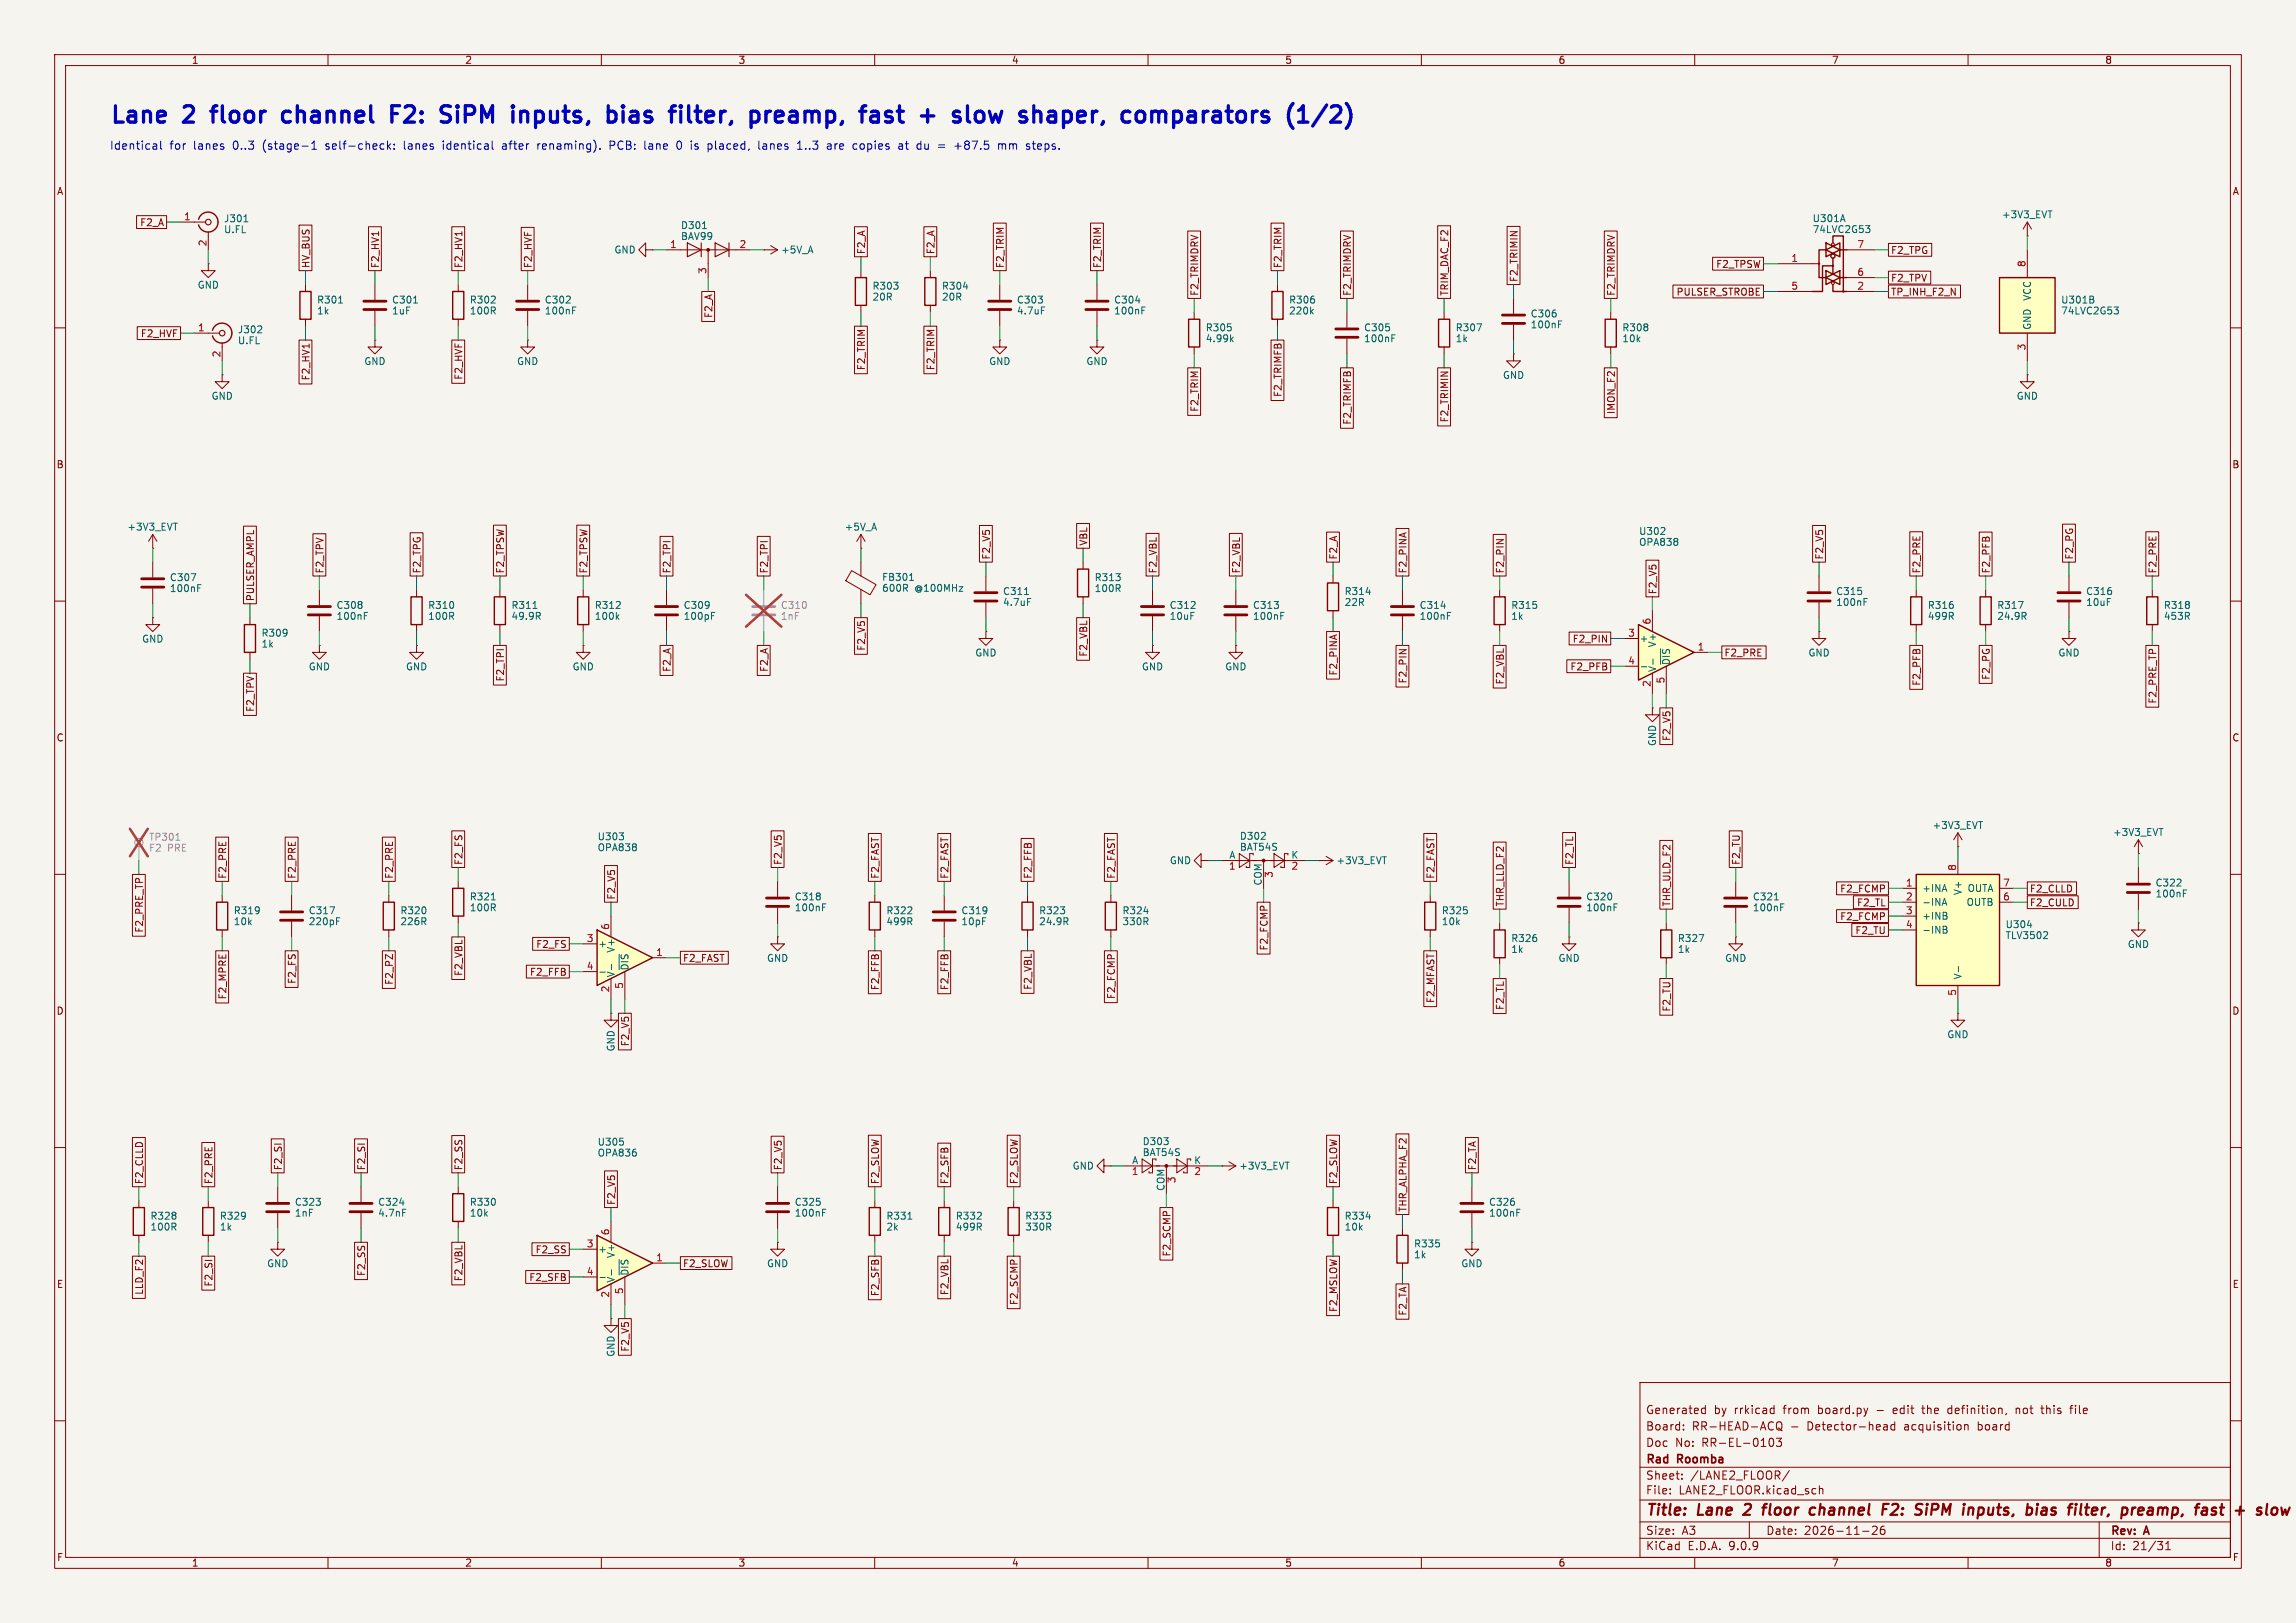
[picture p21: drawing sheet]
<svg xmlns="http://www.w3.org/2000/svg" width="420mm" height="297mm" viewBox="0 0 420 297" stroke-linecap="round" stroke-linejoin="round" font-family="sans-serif">
<defs><g id="words">
<g font-size="4.2" fill="#0000c2">
<text x="20" y="22.8">Lane</text>
<text x="33.9" y="22.8">2</text>
<text x="40.3" y="22.8">floor</text>
<text x="54.3" y="22.8">channel</text>
<text x="75.4" y="22.8">F2:</text>
<text x="85.7" y="22.8">SiPM</text>
<text x="99.9" y="22.8">inputs,</text>
<text x="118.5" y="22.8">bias</text>
<text x="131.3" y="22.8">filter,</text>
<text x="147.1" y="22.8">preamp,</text>
<text x="168.6" y="22.8">fast</text>
<text x="180.6" y="22.8">+</text>
<text x="187.8" y="22.8">slow</text>
<text x="201.2" y="22.8">shaper,</text>
<text x="221.1" y="22.8">comparators</text>
</g>
<g font-size="2.8" fill="#840000">
<text x="301" y="277.9">Title:</text>
<text x="310.6" y="277.9">Lane</text>
<text x="319.9" y="277.9">2</text>
<text x="324.2" y="277.9">floor</text>
<text x="333.5" y="277.9">channel</text>
<text x="347.6" y="277.9">F2:</text>
<text x="354.5" y="277.9">SiPM</text>
<text x="363.9" y="277.9">inputs,</text>
<text x="376.3" y="277.9">bias</text>
<text x="384.9" y="277.9">filter,</text>
<text x="395.4" y="277.9">preamp,</text>
<text x="409.7" y="277.9">fast</text>
<text x="417.7" y="277.9">+</text>
</g>
<g font-size="2.1" fill="#0000c2">
<text x="20" y="27.7">Identical</text>
<text x="31" y="27.7">for</text>
<text x="35.5" y="27.7">lanes</text>
<text x="42.8" y="27.7">0..3</text>
<text x="48.3" y="27.7">(stage-1</text>
<text x="60" y="27.7">self-check:</text>
<text x="74.4" y="27.7">lanes</text>
<text x="81.7" y="27.7">identical</text>
<text x="92.8" y="27.7">after</text>
<text x="99.3" y="27.7">renaming).</text>
<text x="112.7" y="27.7">PCB:</text>
<text x="119.2" y="27.7">lane</text>
<text x="125.3" y="27.7">0</text>
<text x="128" y="27.7">is</text>
<text x="131.3" y="27.7">placed,</text>
<text x="140.7" y="27.7">lanes</text>
<text x="148" y="27.7">1..3</text>
<text x="153.6" y="27.7">are</text>
<text x="158.5" y="27.7">copies</text>
<text x="167" y="27.7">at</text>
<text x="170.5" y="27.7">du</text>
<text x="174.5" y="27.7">=</text>
<text x="177.7" y="27.7">+87.5</text>
<text x="185.8" y="27.7">mm</text>
<text x="191.1" y="27.7">steps.</text>
</g>
<g font-size="2.1" fill="#840000">
<text x="301" y="262">Board:</text>
<text x="301" y="259">Generated</text>
<text x="309.5" y="262">RR-HEAD-ACQ</text>
<text x="313.5" y="259">by</text>
<text x="317.3" y="259">rrkicad</text>
<text x="326.4" y="259">from</text>
<text x="327.6" y="262">-</text>
<text x="330.7" y="262">Detector-head</text>
<text x="332.8" y="259">board.py</text>
<text x="346.9" y="259">edit</text>
<text x="348.6" y="262">acquisition</text>
<text x="352.4" y="259">the</text>
<text x="357.2" y="259">definition,</text>
<text x="362.2" y="262">board</text>
<text x="369.8" y="259">not</text>
<text x="374.6" y="259">this</text>
<text x="380.1" y="259">file</text>
<text x="301" y="268.2">Rad</text>
<text x="301" y="265">Doc</text>
<text x="306.4" y="265">No:</text>
<text x="306.9" y="268.2">Roomba</text>
<text x="311.4" y="265">RR-EL-0103</text>
<text x="301" y="273.7">File:</text>
<text x="301" y="271">Sheet:</text>
<text x="307.1" y="273.7">LANE2_FLOOR.kicad_sch</text>
<text x="309.2" y="271">/LANE2_FLOOR/</text>
<text x="301" y="281.1">Size:</text>
<text x="307.6" y="281.1">A3</text>
<text x="323" y="281.1">Date:</text>
<text x="330" y="281.1">2026-11-26</text>
<text x="386" y="281.3">Rev:</text>
<text x="392.4" y="281.3">A</text>
<text x="301" y="283.9">KiCad</text>
<text x="308.7" y="283.9">E.D.A.</text>
<text x="316.3" y="283.9">9.0.9</text>
<text x="386" y="283.9">Id:</text>
<text x="390.1" y="283.9">21/31</text>
</g>
<g font-size="1.8" fill="#840000">
<text x="35" y="11.9">1</text>
<text x="85" y="11.9">2</text>
<text x="135" y="11.9">3</text>
<text x="185" y="11.9">4</text>
<text x="235" y="11.9">5</text>
<text x="285" y="11.9">6</text>
<text x="335" y="11.9">7</text>
<text x="385" y="11.9">8</text>
<text x="10.3" y="35.9">A</text>
<text x="408.3" y="35.9">A</text>
<text x="25.5" y="41.6">F2_A</text>
<text x="158.4" y="46.6" transform="rotate(-90 158.4 46.6)">F2_A</text>
<text x="171.1" y="46.6" transform="rotate(-90 171.1 46.6)">F2_A</text>
<text x="345.8" y="46.7">F2_TPG</text>
<text x="56.8" y="49.1" transform="rotate(-90 56.8 49.1)">HV_BUS</text>
<text x="69.5" y="49.1" transform="rotate(-90 69.5 49.1)">F2_HV1</text>
<text x="84.8" y="49.1" transform="rotate(-90 84.8 49.1)">F2_HV1</text>
<text x="97.5" y="49.1" transform="rotate(-90 97.5 49.1)">F2_HVF</text>
<text x="183.8" y="49.1" transform="rotate(-90 183.8 49.1)">F2_TRIM</text>
<text x="201.6" y="49.1" transform="rotate(-90 201.6 49.1)">F2_TRIM</text>
<text x="234.6" y="49.1" transform="rotate(-90 234.6 49.1)">F2_TRIM</text>
<text x="277.8" y="51.7" transform="rotate(-90 277.8 51.7)">F2_TRIMIN</text>
<text x="313.8" y="49.2">F2_TPSW</text>
<text x="345.8" y="51.8">F2_TPV</text>
<text x="130.5" y="58.3" transform="rotate(-90 130.5 58.3)">F2_A</text>
<text x="219.4" y="54.2" transform="rotate(-90 219.4 54.2)">F2_TRIMDRV</text>
<text x="247.3" y="54.2" transform="rotate(-90 247.3 54.2)">F2_TRIMDRV</text>
<text x="265.1" y="54.2" transform="rotate(-90 265.1 54.2)">TRIM_DAC_F2</text>
<text x="295.6" y="54.2" transform="rotate(-90 295.6 54.2)">F2_TRIMDRV</text>
<text x="306.6" y="54.3">PULSER_STROBE</text>
<text x="345.8" y="54.3">TP_INH_F2_N</text>
<text x="25.7" y="61.9">F2_HVF</text>
<text x="56.8" y="69.7" transform="rotate(-90 56.8 69.7)">F2_HV1</text>
<text x="84.8" y="69.6" transform="rotate(-90 84.8 69.6)">F2_HVF</text>
<text x="158.4" y="67.8" transform="rotate(-90 158.4 67.8)">F2_TRIM</text>
<text x="171.1" y="67.8" transform="rotate(-90 171.1 67.8)">F2_TRIM</text>
<text x="219.4" y="75.5" transform="rotate(-90 219.4 75.5)">F2_TRIM</text>
<text x="234.6" y="72.7" transform="rotate(-90 234.6 72.7)">F2_TRIMFB</text>
<text x="247.3" y="77.8" transform="rotate(-90 247.3 77.8)">F2_TRIMFB</text>
<text x="265.1" y="77.4" transform="rotate(-90 265.1 77.4)">F2_TRIMIN</text>
<text x="295.6" y="75.9" transform="rotate(-90 295.6 75.9)">IMON_F2</text>
<text x="10.3" y="85.9">B</text>
<text x="408.2" y="85.9">B</text>
<text x="199.1" y="99.9" transform="rotate(-90 199.1 99.9)">VBL</text>
<text x="59.4" y="105" transform="rotate(-90 59.4 105)">F2_TPV</text>
<text x="77.2" y="105" transform="rotate(-90 77.2 105)">F2_TPG</text>
<text x="92.4" y="105" transform="rotate(-90 92.4 105)">F2_TPSW</text>
<text x="107.6" y="105" transform="rotate(-90 107.6 105)">F2_TPSW</text>
<text x="122.9" y="105" transform="rotate(-90 122.9 105)">F2_TPI</text>
<text x="140.7" y="105" transform="rotate(-90 140.7 105)">F2_TPI</text>
<text x="181.3" y="102.5" transform="rotate(-90 181.3 102.5)">F2_V5</text>
<text x="211.8" y="105" transform="rotate(-90 211.8 105)">F2_VBL</text>
<text x="227" y="105" transform="rotate(-90 227 105)">F2_VBL</text>
<text x="244.8" y="102.5" transform="rotate(-90 244.8 102.5)">F2_A</text>
<text x="257.5" y="105" transform="rotate(-90 257.5 105)">F2_PINA</text>
<text x="275.3" y="105" transform="rotate(-90 275.3 105)">F2_PIN</text>
<text x="333.7" y="102.5" transform="rotate(-90 333.7 102.5)">F2_V5</text>
<text x="351.5" y="105" transform="rotate(-90 351.5 105)">F2_PRE</text>
<text x="364.2" y="105" transform="rotate(-90 364.2 105)">F2_PFB</text>
<text x="379.4" y="102.5" transform="rotate(-90 379.4 102.5)">F2_PG</text>
<text x="394.7" y="105" transform="rotate(-90 394.7 105)">F2_PRE</text>
<text x="46.7" y="110.1" transform="rotate(-90 46.7 110.1)">PULSER_AMPL</text>
<text x="303.2" y="108.8" transform="rotate(-90 303.2 108.8)">F2_V5</text>
<text x="158.4" y="119.2" transform="rotate(-90 158.4 119.2)">F2_V5</text>
<text x="287.6" y="117.8">F2_PIN</text>
<text x="92.4" y="124.8" transform="rotate(-90 92.4 124.8)">F2_TPI</text>
<text x="122.9" y="123" transform="rotate(-90 122.9 123)">F2_A</text>
<text x="140.7" y="123" transform="rotate(-90 140.7 123)">F2_A</text>
<text x="199.1" y="120.3" transform="rotate(-90 199.1 120.3)">F2_VBL</text>
<text x="244.8" y="123.7" transform="rotate(-90 244.8 123.7)">F2_PINA</text>
<text x="257.5" y="125.2" transform="rotate(-90 257.5 125.2)">F2_PIN</text>
<text x="275.3" y="125.3" transform="rotate(-90 275.3 125.3)">F2_VBL</text>
<text x="287.2" y="122.9">F2_PFB</text>
<text x="315.3" y="120.3">F2_PRE</text>
<text x="351.5" y="125.6" transform="rotate(-90 351.5 125.6)">F2_PFB</text>
<text x="364.2" y="124.5" transform="rotate(-90 364.2 124.5)">F2_PG</text>
<text x="46.7" y="130.4" transform="rotate(-90 46.7 130.4)">F2_TPV</text>
<text x="394.7" y="128.9" transform="rotate(-90 394.7 128.9)">F2_PRE_TP</text>
<text x="10.3" y="135.9">C</text>
<text x="305.8" y="135.7" transform="rotate(-90 305.8 135.7)">F2_V5</text>
<text x="408.2" y="135.9">C</text>
<text x="41.6" y="160.9" transform="rotate(-90 41.6 160.9)">F2_PRE</text>
<text x="54.3" y="160.9" transform="rotate(-90 54.3 160.9)">F2_PRE</text>
<text x="72.1" y="160.9" transform="rotate(-90 72.1 160.9)">F2_PRE</text>
<text x="84.8" y="158.4" transform="rotate(-90 84.8 158.4)">F2_FS</text>
<text x="143.2" y="158.4" transform="rotate(-90 143.2 158.4)">F2_V5</text>
<text x="161" y="160.9" transform="rotate(-90 161 160.9)">F2_FAST</text>
<text x="173.7" y="160.9" transform="rotate(-90 173.7 160.9)">F2_FAST</text>
<text x="188.9" y="160.9" transform="rotate(-90 188.9 160.9)">F2_FFB</text>
<text x="204.2" y="160.9" transform="rotate(-90 204.2 160.9)">F2_FAST</text>
<text x="262.6" y="160.9" transform="rotate(-90 262.6 160.9)">F2_FAST</text>
<text x="288" y="158.4" transform="rotate(-90 288 158.4)">F2_TL</text>
<text x="318.5" y="158.4" transform="rotate(-90 318.5 158.4)">F2_TU</text>
<text x="112.7" y="164.7" transform="rotate(-90 112.7 164.7)">F2_V5</text>
<text x="275.3" y="166" transform="rotate(-90 275.3 166)">THR_LLD_F2</text>
<text x="305.8" y="166" transform="rotate(-90 305.8 166)">THR_ULD_F2</text>
<text x="336.5" y="163.5">F2_FCMP</text>
<text x="339.6" y="166.1">F2_TL</text>
<text x="371.2" y="163.5">F2_CLLD</text>
<text x="371.2" y="166.1">F2_CULD</text>
<text x="26.4" y="170.8" transform="rotate(-90 26.4 170.8)">F2_PRE_TP</text>
<text x="98" y="173.7">F2_FS</text>
<text x="336.5" y="168.6">F2_FCMP</text>
<text x="339.3" y="171.1">F2_TU</text>
<text x="84.8" y="178.7" transform="rotate(-90 84.8 178.7)">F2_VBL</text>
<text x="96.8" y="178.8">F2_FFB</text>
<text x="124.8" y="176.2">F2_FAST</text>
<text x="232.1" y="174" transform="rotate(-90 232.1 174)">F2_FCMP</text>
<text x="10.3" y="185.9">D</text>
<text x="41.6" y="183" transform="rotate(-90 41.6 183)">F2_MPRE</text>
<text x="54.3" y="180.1" transform="rotate(-90 54.3 180.1)">F2_FS</text>
<text x="72.1" y="180.3" transform="rotate(-90 72.1 180.3)">F2_PZ</text>
<text x="161" y="181.3" transform="rotate(-90 161 181.3)">F2_FFB</text>
<text x="173.7" y="181.3" transform="rotate(-90 173.7 181.3)">F2_FFB</text>
<text x="188.9" y="181.2" transform="rotate(-90 188.9 181.2)">F2_VBL</text>
<text x="204.2" y="182.9" transform="rotate(-90 204.2 182.9)">F2_FCMP</text>
<text x="262.6" y="183.6" transform="rotate(-90 262.6 183.6)">F2_MFAST</text>
<text x="275.3" y="184.9" transform="rotate(-90 275.3 184.9)">F2_TL</text>
<text x="305.8" y="185.2" transform="rotate(-90 305.8 185.2)">F2_TU</text>
<text x="408.2" y="185.9">D</text>
<text x="115.3" y="191.6" transform="rotate(-90 115.3 191.6)">F2_V5</text>
<text x="51.8" y="214.2" transform="rotate(-90 51.8 214.2)">F2_SI</text>
<text x="67" y="214.2" transform="rotate(-90 67 214.2)">F2_SI</text>
<text x="84.8" y="214.2" transform="rotate(-90 84.8 214.2)">F2_SS</text>
<text x="143.2" y="214.2" transform="rotate(-90 143.2 214.2)">F2_V5</text>
<text x="270.2" y="214.2" transform="rotate(-90 270.2 214.2)">F2_TA</text>
<text x="26.4" y="216.8" transform="rotate(-90 26.4 216.8)">F2_CLLD</text>
<text x="39.1" y="216.8" transform="rotate(-90 39.1 216.8)">F2_PRE</text>
<text x="112.7" y="220.6" transform="rotate(-90 112.7 220.6)">F2_V5</text>
<text x="161" y="216.8" transform="rotate(-90 161 216.8)">F2_SLOW</text>
<text x="173.7" y="216.8" transform="rotate(-90 173.7 216.8)">F2_SFB</text>
<text x="186.4" y="216.8" transform="rotate(-90 186.4 216.8)">F2_SLOW</text>
<text x="244.8" y="216.8" transform="rotate(-90 244.8 216.8)">F2_SLOW</text>
<text x="257.5" y="221.9" transform="rotate(-90 257.5 221.9)">THR_ALPHA_F2</text>
<text x="67" y="233.6" transform="rotate(-90 67 233.6)">F2_SS</text>
<text x="97.9" y="229.6">F2_SS</text>
<text x="124.8" y="232.1">F2_SLOW</text>
<text x="214.3" y="230" transform="rotate(-90 214.3 230)">F2_SCMP</text>
<text x="10.3" y="235.9">E</text>
<text x="26.4" y="237" transform="rotate(-90 26.4 237)">LLD_F2</text>
<text x="39.1" y="235.5" transform="rotate(-90 39.1 235.5)">F2_SI</text>
<text x="84.8" y="234.6" transform="rotate(-90 84.8 234.6)">F2_VBL</text>
<text x="96.7" y="234.6">F2_SFB</text>
<text x="161" y="237.3" transform="rotate(-90 161 237.3)">F2_SFB</text>
<text x="173.7" y="237.1" transform="rotate(-90 173.7 237.1)">F2_VBL</text>
<text x="186.4" y="238.9" transform="rotate(-90 186.4 238.9)">F2_SCMP</text>
<text x="408.3" y="235.9">E</text>
<text x="244.8" y="240.2" transform="rotate(-90 244.8 240.2)">F2_MSLOW</text>
<text x="257.5" y="240.9" transform="rotate(-90 257.5 240.9)">F2_TA</text>
<text x="115.3" y="247.4" transform="rotate(-90 115.3 247.4)">F2_V5</text>
<text x="10.3" y="285.9">F</text>
<text x="35" y="286.9">1</text>
<text x="85" y="286.9">2</text>
<text x="135" y="286.9">3</text>
<text x="185" y="286.9">4</text>
<text x="235" y="286.9">5</text>
<text x="285" y="286.9">6</text>
<text x="335" y="286.9">7</text>
<text x="385" y="286.9">8</text>
<text x="408.3" y="285.9">F</text>
</g>
<g font-size="1.8" fill="#a90000">
<text x="33.6" y="40.4">1</text>
<text x="37.8" y="45.2" transform="rotate(-90 37.8 45.2)">2</text>
<text x="122.5" y="45.5">1</text>
<text x="135.2" y="45.5">2</text>
<text x="339.7" y="45.5">7</text>
<text x="129.3" y="50.2" transform="rotate(-90 129.3 50.2)">3</text>
<text x="327.6" y="48">1</text>
<text x="327.6" y="53.1">5</text>
<text x="339.7" y="50.5">6</text>
<text x="339.7" y="53.1">2</text>
<text x="370.6" y="49" transform="rotate(-90 370.6 49)">8</text>
<text x="36.1" y="60.7">1</text>
<text x="40.4" y="65.5" transform="rotate(-90 40.4 65.5)">2</text>
<text x="370.6" y="64.2" transform="rotate(-90 370.6 64.2)">3</text>
<text x="297.7" y="116.6">3</text>
<text x="302" y="114.4" transform="rotate(-90 302 114.4)">6</text>
<text x="310.4" y="119.1">1</text>
<text x="297.7" y="121.7">4</text>
<text x="302" y="125.8" transform="rotate(-90 302 125.8)">2</text>
<text x="304.5" y="125.2" transform="rotate(-90 304.5 125.2)">5</text>
<text x="224.7" y="159.5">1</text>
<text x="233.1" y="160.7" transform="rotate(-90 233.1 160.7)">3</text>
<text x="236.1" y="159.5">2</text>
<text x="357.9" y="159.5" transform="rotate(-90 357.9 159.5)">8</text>
<text x="348.5" y="162.3">1</text>
<text x="348.5" y="164.8">2</text>
<text x="348.5" y="167.4">3</text>
<text x="366.3" y="162.3">7</text>
<text x="366.3" y="164.8">6</text>
<text x="107.2" y="172.5">3</text>
<text x="111.5" y="170.3" transform="rotate(-90 111.5 170.3)">6</text>
<text x="348.5" y="169.9">4</text>
<text x="107.2" y="177.5">4</text>
<text x="119.9" y="175">1</text>
<text x="111.5" y="181.7" transform="rotate(-90 111.5 181.7)">2</text>
<text x="114" y="181" transform="rotate(-90 114 181)">5</text>
<text x="357.9" y="182.3" transform="rotate(-90 357.9 182.3)">5</text>
<text x="206.9" y="215.3">1</text>
<text x="218.4" y="215.3">2</text>
<text x="215.3" y="216.6" transform="rotate(-90 215.3 216.6)">3</text>
<text x="111.5" y="226.1" transform="rotate(-90 111.5 226.1)">6</text>
<text x="107.2" y="228.3">3</text>
<text x="107.2" y="233.4">4</text>
<text x="119.9" y="230.9">1</text>
<text x="111.5" y="237.6" transform="rotate(-90 111.5 237.6)">2</text>
<text x="114" y="236.9" transform="rotate(-90 114 236.9)">5</text>
</g>
<g font-size="1.8" fill="#006464">
<text x="40.9" y="40.9">J301</text>
<text x="331.5" y="40.8">U301A</text>
<text x="366.1" y="40.1">+3V3_EVT</text>
<text x="40.9" y="42.9">U.FL</text>
<text x="112.3" y="46.6">GND</text>
<text x="124.5" y="42.1">D301</text>
<text x="124.5" y="44.1">BAV99</text>
<text x="142.8" y="46.6">+5V_A</text>
<text x="331.5" y="42.8">74LVC2G53</text>
<text x="36.1" y="53">GND</text>
<text x="159.5" y="53.2">R303</text>
<text x="172.2" y="53.2">R304</text>
<text x="57.9" y="55.7">R301</text>
<text x="57.9" y="57.7">1k</text>
<text x="71.6" y="55.7">C301</text>
<text x="71.6" y="57.7">1uF</text>
<text x="85.8" y="55.7">R302</text>
<text x="85.8" y="57.7">100R</text>
<text x="99.6" y="55.7">C302</text>
<text x="99.6" y="57.7">100nF</text>
<text x="159.5" y="55.2">20R</text>
<text x="172.2" y="55.2">20R</text>
<text x="185.9" y="55.7">C303</text>
<text x="185.9" y="57.7">4.7uF</text>
<text x="203.7" y="55.7">C304</text>
<text x="203.7" y="57.7">100nF</text>
<text x="235.7" y="55.7">R306</text>
<text x="235.7" y="57.7">220k</text>
<text x="279.9" y="58.3">C306</text>
<text x="371.7" y="55.1" transform="rotate(-90 371.7 55.1)">VCC</text>
<text x="376.9" y="55.7">U301B</text>
<text x="376.9" y="57.7">74LVC2G53</text>
<text x="43.4" y="61.2">J302</text>
<text x="43.4" y="63.2">U.FL</text>
<text x="220.5" y="60.8">R305</text>
<text x="220.5" y="62.8">4.99k</text>
<text x="249.4" y="60.8">C305</text>
<text x="249.4" y="62.8">100nF</text>
<text x="266.2" y="60.8">R307</text>
<text x="266.2" y="62.8">1k</text>
<text x="279.9" y="60.3">100nF</text>
<text x="296.7" y="60.8">R308</text>
<text x="296.7" y="62.8">10k</text>
<text x="371.7" y="60.5" transform="rotate(-90 371.7 60.5)">GND</text>
<text x="66.5" y="67">GND</text>
<text x="94.5" y="67">GND</text>
<text x="180.8" y="67">GND</text>
<text x="198.6" y="67">GND</text>
<text x="274.8" y="69.5">GND</text>
<text x="38.6" y="73.3">GND</text>
<text x="368.8" y="73.3">GND</text>
<text x="23.2" y="97.3">+3V3_EVT</text>
<text x="154.4" y="97.3">+5V_A</text>
<text x="299.7" y="98.1">U302</text>
<text x="299.7" y="100.1">OPA838</text>
<text x="31" y="106.5">C307</text>
<text x="161.3" y="106.5">FB301</text>
<text x="200.1" y="106.5">R313</text>
<text x="31" y="108.5">100nF</text>
<text x="61.5" y="111.6">C308</text>
<text x="61.5" y="113.6">100nF</text>
<text x="78.2" y="111.6">R310</text>
<text x="78.2" y="113.6">100R</text>
<text x="93.5" y="111.6">R311</text>
<text x="93.5" y="113.6">49.9R</text>
<text x="108.7" y="111.6">R312</text>
<text x="108.7" y="113.6">100k</text>
<text x="125" y="111.6">C309</text>
<text x="125" y="113.6">100pF</text>
<text x="161.3" y="108.5">600R</text>
<text x="167.3" y="108.5">@100MHz</text>
<text x="183.4" y="109.1">C311</text>
<text x="183.4" y="111.1">4.7uF</text>
<text x="200.1" y="108.5">100R</text>
<text x="213.9" y="111.6">C312</text>
<text x="213.9" y="113.6">10uF</text>
<text x="229.1" y="111.6">C313</text>
<text x="229.1" y="113.6">100nF</text>
<text x="245.9" y="109.1">R314</text>
<text x="245.9" y="111.1">22R</text>
<text x="259.6" y="111.6">C314</text>
<text x="259.6" y="113.6">100nF</text>
<text x="276.3" y="111.6">R315</text>
<text x="276.3" y="113.6">1k</text>
<text x="335.8" y="109.1">C315</text>
<text x="335.8" y="111.1">100nF</text>
<text x="352.5" y="111.6">R316</text>
<text x="352.5" y="113.6">499R</text>
<text x="365.2" y="111.6">R317</text>
<text x="365.2" y="113.6">24.9R</text>
<text x="381.5" y="109.1">C316</text>
<text x="381.5" y="111.1">10uF</text>
<text x="395.7" y="111.6">R318</text>
<text x="395.7" y="113.6">453R</text>
<text x="25.9" y="117.8">GND</text>
<text x="47.7" y="116.7">R309</text>
<text x="47.7" y="118.7">1k</text>
<text x="299.8" y="117.7">+</text>
<text x="303.1" y="118.6" transform="rotate(-90 303.1 118.6)">V+</text>
<text x="56.4" y="122.9">GND</text>
<text x="74.2" y="122.9">GND</text>
<text x="104.6" y="122.9">GND</text>
<text x="178.3" y="120.3">GND</text>
<text x="208.8" y="122.9">GND</text>
<text x="224" y="122.9">GND</text>
<text x="303.1" y="123.1" transform="rotate(-90 303.1 123.1)">V-</text>
<text x="305.7" y="121.8" transform="rotate(-90 305.7 121.8)">~{DIS}</text>
<text x="330.7" y="120.3">GND</text>
<text x="376.4" y="120.3">GND</text>
<text x="303.1" y="136.6" transform="rotate(-90 303.1 136.6)">GND</text>
<text x="109.2" y="154">U303</text>
<text x="109.2" y="156">OPA838</text>
<text x="226.7" y="153.9">D302</text>
<text x="226.7" y="155.9">BAT54S</text>
<text x="353.4" y="151.9">+3V3_EVT</text>
<text x="386.4" y="153.2">+3V3_EVT</text>
<text x="213.9" y="158.3">GND</text>
<text x="224.8" y="157.2">A</text>
<text x="236.1" y="157.2">K</text>
<text x="244.4" y="158.3">+3V3_EVT</text>
<text x="42.7" y="167.5">R319</text>
<text x="56.4" y="167.5">C317</text>
<text x="73.1" y="167.5">R320</text>
<text x="85.8" y="165">R321</text>
<text x="85.8" y="167">100R</text>
<text x="145.3" y="165">C318</text>
<text x="145.3" y="167">100nF</text>
<text x="162" y="167.5">R322</text>
<text x="175.8" y="167.5">C319</text>
<text x="190" y="167.5">R323</text>
<text x="205.2" y="167.5">R324</text>
<text x="230.9" y="162.1" transform="rotate(-90 230.9 162.1)">COM</text>
<text x="263.6" y="167.5">R325</text>
<text x="290.1" y="165">C320</text>
<text x="290.1" y="167">100nF</text>
<text x="320.5" y="165">C321</text>
<text x="320.5" y="167">100nF</text>
<text x="351.5" y="163.4">+INA</text>
<text x="351.5" y="166">-INA</text>
<text x="359" y="163.9" transform="rotate(-90 359 163.9)">V+</text>
<text x="359.6" y="166">OUTB</text>
<text x="359.8" y="163.4">OUTA</text>
<text x="394.2" y="162.4">C322</text>
<text x="394.2" y="164.4">100nF</text>
<text x="42.7" y="169.5">10k</text>
<text x="56.4" y="169.5">220pF</text>
<text x="73.1" y="169.5">226R</text>
<text x="109.3" y="173.6">+</text>
<text x="162" y="169.5">499R</text>
<text x="175.8" y="169.5">10pF</text>
<text x="190" y="169.5">24.9R</text>
<text x="205.2" y="169.5">330R</text>
<text x="263.6" y="169.5">10k</text>
<text x="276.3" y="172.6">R326</text>
<text x="306.8" y="172.6">R327</text>
<text x="351.5" y="168.5">+INB</text>
<text x="351.5" y="171">-INB</text>
<text x="366.8" y="172">TLV3502</text>
<text x="366.8" y="170">U304</text>
<text x="389.1" y="173.7">GND</text>
<text x="112.6" y="178.9" transform="rotate(-90 112.6 178.9)">V-</text>
<text x="112.6" y="174.4" transform="rotate(-90 112.6 174.4)">V+</text>
<text x="115.2" y="177.7" transform="rotate(-90 115.2 177.7)">~{DIS}</text>
<text x="140.2" y="176.2">GND</text>
<text x="276.3" y="174.6">1k</text>
<text x="285" y="176.2">GND</text>
<text x="306.8" y="174.6">1k</text>
<text x="315.5" y="176.2">GND</text>
<text x="359" y="179.3" transform="rotate(-90 359 179.3)">V-</text>
<text x="356.1" y="190.2">GND</text>
<text x="112.6" y="192.5" transform="rotate(-90 112.6 192.5)">GND</text>
<text x="109.2" y="209.8">U305</text>
<text x="208.9" y="209.8">D303</text>
<text x="109.2" y="211.8">OPA836</text>
<text x="196.1" y="214.2">GND</text>
<text x="207" y="213.1">A</text>
<text x="208.9" y="211.8">BAT54S</text>
<text x="218.3" y="213.1">K</text>
<text x="226.6" y="214.2">+3V3_EVT</text>
<text x="53.8" y="220.8">C323</text>
<text x="69.1" y="220.8">C324</text>
<text x="85.8" y="220.8">R330</text>
<text x="145.3" y="220.8">C325</text>
<text x="213.1" y="218" transform="rotate(-90 213.1 218)">COM</text>
<text x="272.3" y="220.8">C326</text>
<text x="27.4" y="223.4">R328</text>
<text x="27.4" y="225.4">100R</text>
<text x="40.1" y="223.4">R329</text>
<text x="40.1" y="225.4">1k</text>
<text x="53.8" y="222.8">1nF</text>
<text x="69.1" y="222.8">4.7nF</text>
<text x="85.8" y="222.8">10k</text>
<text x="145.3" y="222.8">100nF</text>
<text x="162" y="223.4">R331</text>
<text x="162" y="225.4">2k</text>
<text x="174.7" y="223.4">R332</text>
<text x="174.7" y="225.4">499R</text>
<text x="187.4" y="223.4">R333</text>
<text x="187.4" y="225.4">330R</text>
<text x="245.9" y="223.4">R334</text>
<text x="245.9" y="225.4">10k</text>
<text x="272.3" y="222.8">100nF</text>
<text x="48.8" y="232.1">GND</text>
<text x="109.3" y="229.5">+</text>
<text x="112.6" y="230.3" transform="rotate(-90 112.6 230.3)">V+</text>
<text x="115.2" y="233.6" transform="rotate(-90 115.2 233.6)">~{DIS}</text>
<text x="140.2" y="232.1">GND</text>
<text x="258.6" y="228.5">R335</text>
<text x="258.6" y="230.5">1k</text>
<text x="267.2" y="232.1">GND</text>
<text x="112.6" y="234.8" transform="rotate(-90 112.6 234.8)">V-</text>
<text x="112.6" y="248.4" transform="rotate(-90 112.6 248.4)">GND</text>
</g>
<g font-size="1.8" fill="#939391">
<text x="142.7" y="111.6">C310</text>
<text x="142.7" y="113.6">1nF</text>
<text x="27.2" y="154">TP301</text>
<text x="27.2" y="156">F2</text>
<text x="30.6" y="156">PRE</text>
</g>
</g></defs>
<path d="M0 0h420v297h-420z" fill="#f5f4ef" stroke="#f5f4ef" stroke-width=".18"/>
<g fill="none" stroke="#840000" stroke-width=".18">
<path d="M10 10h400v277h-400zM12 12h396v273h-396zM60 10v2M110 10v2M160 10v2M210 10v2M260 10v2M310 10v2M360 10v2M55.9 52.1v1.2M55.9 58.4v1.3M68.6 52.1v2.8"/>
<path d="M68.6 56.9v2.8M83.8 52.1v1.2M83.8 58.4v1.3M96.5 52.1v2.8M96.5 56.9v2.8M118.1 45.7v-1.2l-1.3 1.2 1.3 1.3v-1.3h1.3M119.4 45.7h.1M121.9 45.7h15.3M129.5 45.7v5.1M139.7 45.7h.1M139.7 45.7h2.5M141 45l1.2 .7"/>
<path d="M142.2 45.7l-1.2 .8M10 60h2M35.6 61h4.5M40.6 62.7v3.3M68.6 62.2v1.3h1.2l-1.2 1.3-1.3-1.3h1.3M68.6 62.2h.1M96.5 62.2v1.3h1.3l-1.3 1.3-1.3-1.3h1.3M96.5 62.2h.1M408 60h2M10 110h2M45.7 113v1.3M45.7 119.4v1.3"/>
<path d="M58.4 118.1v1.3h1.3l-1.3 1.3-1.3-1.3h1.3M58.4 118.1h.1M76.2 118.1v1.3h1.3l-1.3 1.3-1.3-1.3h1.3M76.2 118.1h.1M76.2 108v1.2M76.2 114.3v1.3M210.8 118.1v1.3h1.3l-1.3 1.3-1.3-1.3h1.3M210.8 118.1h.1M226.1 118.1v1.3h1.2l-1.2 1.3-1.3-1.3h1.3M226.1 118.1h.1M243.8 105.4v1.3M243.8 111.8v1.2"/>
<path d="M256.5 108v2.7M256.5 112.8v2.8M332.7 115.6v1.2h1.3l-1.3 1.3-1.2-1.3h1.2M332.7 115.6h.1M332.7 105.4v2.8M332.7 110.2v2.8M408 110h2M10 160h2M219.7 157.5v-1.3l-1.3 1.3 1.3 1.3v-1.3h1.3M221 157.5h.1M241.3 157.5h.1M241.3 157.5h2.5"/>
<path d="M242.6 156.7l1.2 .8M243.8 157.5l-1.2 .7M358.1 154.9h.1M358.1 152.4l-.7 1.3M358.1 152.4l.8 1.3M358.1 152.4v2.5M408 160h2M172.7 163.8v2.8M172.7 168.7v2.8M188 163.8v1.3M188 170.2v1.3M203.2 163.8v1.3"/>
<path d="M203.2 170.2v1.3M10 210h2M408 210h2M300 253h108v32h-108zM311.4 258.6h.5M311.4 257.8h.5M311.9 257.2v1.5M324.1 257.7l.4 .1M324.5 258.6l-.4 .1M324.5 257.2v1.5M343.4 258.1h1.1M351.5 257.7h.6"/>
<path d="M356.6 257.7l-.3 .3v.4l.3 .3M367 258.6l-.1 .3M368.8 257.7v1M369.2 257.7l-.4 .1M373.3 257.7h.6M373.5 257.2v1.3l.4 .2M378.6 257.7h.6M379.2 257.2l-.4 .2v1.3M10 260h2M300 278.5h108M300 274.5h108M300 268.5h108"/>
<path d="M305.5 273.2v.2M305.5 272.5v.1M307.7 270.5v.2M307.7 269.8v.1M307.9 261.5v.2M307.9 260.8v.1M320 278.5v3M323.6 263.8l.1-.5 .2-.1a.8 .8 0 0 1 .6 .7 .8 .8 0 0 1-.6 .8l-.2-.2-.1-.4M324.9 263.2h1l-.5 .6 .4 .1v.6l-.2 .2h-.4l-.3-.2M325.2 260.3a.5 .5 0 0 1 .5-.1 .5 .5 0 0 1 .2 .5v.5a.5 .5 0 0 1-.5 .5 .5 .5 0 0 1-.5-.5v-.5zM325.2 261.3l.3 .1 .5 .4M327.3 269.1l-1.3 1.9"/>
<path d="M332.8 271.9v1.5M332.8 272.5l.2-.1 .4 .1v.9M342.5 279.4l.6-.1 .2 .1 .1 .3-1 1.1h1M344.6 261.6h.6M344.6 260.8h.6v.9M344.7 279.3a.59 .59 0 0 0-.8 .6v.6l.2 .2 .4 .1 .2-.2 .1-.5-.1-.2h-.5l-.3 .2M345.2 261l-.6 .2M346.6 260.8l-.4-.1-.3 .3v.4l.1 .2h.6M346.6 260.2v1.5M359.4 260.8l.2-.1 .3 .1 .1 .9M359.4 260.7v1M384 278.5v6.5"/>
<path d="M408 260h2M60 285v2M110 285v2M160 285v2M210 285v2M260 285v2M300 281.5h108M310 285v2M340.7 280.2h1.2M360 285v2M396.2 283.6h.8M396.2 282.5l.4-.4v1.5"/>
</g>
<g fill="none" stroke="#840000" stroke-width=".4">
<path d="M320.1 276.1l-1.2 1.1h1.2M322.4 275.9h.7M323.2 275.2l-.4 .1-.1 .2-.2 1.7M331.5 275.9l.6 .1M331.9 277.1l-.6 .1M333 275.2l-.2 2M344.5 275.2h1M346.9 275.2h-.5l-.3 .2M347.1 276.1l-1.3 1.1h1.2M353.4 276.3h.7M354.3 275.2h-.8l-.3 2M362.2 275.9l.5 .1 .2 .3-.1 .5-.4 .4"/>
<path d="M373.8 275.9l.5 .1v1.2M374.3 277.1l-.7 .1M374.4 276.3l-.7 .1M375.2 277.1l.5 .1M375.6 275.9l-.3 .4 .2 .2h.3M382.8 276l.6-.1 .2 .1v.3l-.9 .2M383.4 277.1l-.5 .1M393 276l.2-.1 .6 .1-.1 1.2M393.8 276.3l-.7 .1a.4 .4 0 0 0-.3 .4 .4 .4 0 0 0 .2 .4l.7-.1M402.3 275.2l-.3 .1-.2 .2M406.4 275.2l-.2 1.7M409 276.4h1.5"/>
<path d="M415.8 276a.5 .5 0 0 1 .8 .3l-.1 .5a.62 .62 0 0 1-.7 .4"/>
</g>
<path d="M54.9 53.3h2v5.1h-2zM82.8 53.3h2v5.1h-2zM38.9 60.5a1.81 1.81 0 0 1 2.8-1 1.81 1.81 0 0 1 0 2.9 1.81 1.81 0 0 1-2.8-.9M44.7 114.3h2v5.1h-2zM75.2 109.2h2v5.1h-2zM242.8 106.7h2.1v5.1h-2.1zM186.9 165.1h2.1v5.1h-2.1zM202.2 165.1h2v5.1h-2z" fill="none" stroke="#840000" stroke-width=".25"/>
<g fill="none" stroke="#006464" stroke-width=".18">
<path d="M47.8 59.7l.1 .2-.1 .3-.7 .7h.8M61.9 55.5h.8M75.7 55.5h.7M104.7 56.8h.5M104.7 56.2h.6M128.5 41.8h.7M249.9 108.4h.8M263.6 110.9h.8M264.8 112.7h.4M264.8 112.1h.6M341 110.1h.4M341 109.5h.6"/>
<path d="M252.9 156.8h.7M361.9 150.3h.7M194.9 168.6l.4 .6M195.2 168l.1 .2-.1 .4M209.3 166.8h.7"/>
</g>
<path d="M66.5 55.1h4.1M66.5 56.6h4.1M94.5 55.1h4.1M94.5 56.6h4.1M254.5 111h4.1M254.5 112.5h4.1M330.7 108.5h4.1M330.7 110h4.1M170.7 166.9h4.1M170.7 168.4h4.1" fill="none" stroke="#840000" stroke-width=".51"/>
<g fill="none" stroke="#840000" stroke-width=".2">
<path d="M125.7 44.5l2.6 1.2-2.6 1.3zM128.3 44.5v2.5M130.8 44.5l2.5 1.2-2.5 1.3zM133.3 44.5v2.5"/>
<circle cx="40.6" cy="61" r=".51"/>
</g>
<circle cx="129.5" cy="45.7" r=".25" fill="#840000" stroke="#840000" stroke-width=".18"/>
<path d="M299.7 114.3l10.2 5.1-10.2 5.1z" fill="#ffffc2"/>
<path d="M273.3 109.2h2v5.1h-2zM299.7 114.3l10.2 5.1-10.2 5.1zM82.8 162.6h2v5h-2zM260.6 165.1h2v5.1h-2zM273.3 170.2h2v5.1h-2zM303.8 170.2h2v5.1h-2z" fill="none" stroke="#840000" stroke-width=".25"/>
<g fill="none" stroke="#840000" stroke-width=".18">
<path d="M274.3 108v1.2M274.3 114.3v1.3M297.2 116.8h2.5M302.3 111.8v3.8M309.9 119.4h2.5M297.2 121.9h2.5M302.3 129.5v1.3h1.2l-1.2 1.3-1.3-1.3h1.3M302.3 129.5h.1M302.3 123.2v3.8M304.8 121.9v5.1M83.8 161.3v1.3M83.8 167.6v1.3"/>
<path d="M261.6 163.8v1.3M261.6 170.2v1.3M274.3 168.9v1.3M274.3 175.3v1.2M287 171.5v1.2h1.3l-1.3 1.3-1.3-1.3h1.3M287 171.5h.1M287 161.3v2.8M287 166.1v2.8M304.8 168.9v1.3M304.8 175.3v1.2"/>
</g>
<path d="M303.8 97.8h.7M304.5 96.7v.4M303.8 118.7v2.9M300.2 122h1M302.4 120.6v1M89.9 164.7h.7M295.2 166h.5M295.2 165.4h.6M310.8 171h.8l-.5 1.3" fill="none" stroke="#006464" stroke-width=".18"/>
<path d="M285 164.3h4.1M285 165.9h4.1" fill="none" stroke="#840000" stroke-width=".51"/>
<path d="M350.5 160h15.3v20.3h-15.3z" fill="#ffffc2"/>
<path d="M349.5 109.2h2v5.1h-2zM362.2 109.2h2v5.1h-2zM392.7 109.2h2v5.1h-2zM350.5 160h15.3v20.3h-15.3z" fill="none" stroke="#840000" stroke-width=".25"/>
<g fill="none" stroke="#840000" stroke-width=".18">
<path d="M27.9 97.8l-.7 1.3M27.9 97.8l.8 1.3M27.9 97.8v2.5M27.9 100.3h.1M350.5 108v1.2M350.5 114.3v1.3M363.2 108v1.2M363.2 114.3v1.3M378.5 115.6v1.2h1.2l-1.2 1.3-1.3-1.3h1.3M378.5 115.6h.1M378.5 105.4v2.8M378.5 110.2v2.8"/>
<path d="M393.7 108v1.2M393.7 114.3v1.3M223.5 157.5h15.3M226.7 156.2l1.9 1.3-1.9 1.3zM228.6 156.2v2.6h-.6v-.3M231.1 157.5v5.1M233 156.2l1.9 1.3-1.9 1.3zM235.6 156.5v-.3h-.7v2.6h-.6v-.3M358.1 157.5v2.5M391.2 156.2h.1M391.2 153.7v2.5M391.2 158.8v2.7"/>
<path d="M391.2 153.7l-.8 1.2M391.2 153.7l.7 1.2M348 162.6h2.5M348 165.1h2.5M348 167.6h2.5M348 170.2h2.5M365.8 162.6h2.5M365.8 165.1h2.5M391.2 168.9v1.3h1.2l-1.2 1.3-1.3-1.3h1.3M391.2 168.9h.1M391.2 163.6v2.8M358.1 180.3v2.6"/>
<path d="M142.2 227.3v1.3h1.3l-1.3 1.3-1.2-1.3h1.2M142.2 227.3h.1"/>
</g>
<g fill="none" stroke="#006464" stroke-width=".18">
<path d="M31.7 95.7h.7M369.2 110.1h.9l-.6 1.2M370.2 112.7l.4 .6M370.5 112.1l.1 .2-.1 .4M394.9 151.6h.8M355.3 165.7l.4-1.3 .4 1.3M355.4 165.3h.6M355.4 169.5l.7 .1v.3l-.2 .2M355.4 170.1h.5M355.9 170.1l.3 .2-.1 .3-.7 .2M356.1 167.6l.1 .2-.1 .4M356.1 167.1v.3"/>
<path d="M358.2 176.9v.9M370.9 169.3h.7M374.4 170.5l.2 .2-.1 .3-.7 .8h.8M399.4 163.5h.4M399.4 162.9h.6"/>
</g>
<path d="M376.4 108.5h4.1M376.4 110h4.1M389.1 161.8h4.1M389.1 163.3h4.1" fill="none" stroke="#840000" stroke-width=".51"/>
<circle cx="231.1" cy="157.5" r=".25" fill="#840000" stroke="#840000" stroke-width=".18"/>
<path d="M109.2 226.1l10.2 5-10.2 5.1z" fill="#ffffc2"/>
<path d="M109.2 226.1l10.2 5-10.2 5.1zM184.4 221h2v5.1h-2zM242.8 221h2.1v5.1h-2.1zM255.5 226.1h2.1v5h-2.1z" fill="none" stroke="#840000" stroke-width=".25"/>
<g fill="none" stroke="#840000" stroke-width=".18">
<path d="M185.4 219.7v1.3M201.9 213.4v-1.3l-1.2 1.3 1.2 1.2v-1.2h1.3M203.2 213.4h.1M205.7 213.4h15.3M208.9 212.1l1.9 1.3-1.9 1.2zM210.8 212.1v2.5h-.6v-.2M213.4 213.4v5M215.3 212.1l1.9 1.3-1.9 1.2zM217.8 212.3v-.2h-.6v2.5h-.7v-.2M223.5 213.4h.1M223.5 213.4h2.6M224.8 212.6l1.3 .8"/>
<path d="M226.1 213.4l-1.3 .7M243.8 219.7v1.3M269.2 217.2v2.8M106.7 228.6h2.5M106.7 233.7h2.5M111.8 223.5v3.8M111.8 234.9v3.9M114.3 233.7v5.1M119.4 231.1h2.5M185.4 226.1v1.2M243.8 226.1v1.2M256.5 224.8v1.3"/>
<path d="M256.5 231.1v1.3M269.2 227.3v1.3h1.3l-1.3 1.3-1.2-1.3h1.2M269.2 227.3h.1M269.2 222v2.8"/>
</g>
<path d="M114 208.9v.5M235.1 212.7h.7M109.7 233.8h1M111.9 232.4v.9M113.3 230.5v2.8M249.9 222.7h.8M277.5 221.9h.4M277.5 221.3h.6" fill="none" stroke="#006464" stroke-width=".18"/>
<path d="M267.2 220.2h4.1M267.2 221.7h4.1" fill="none" stroke="#840000" stroke-width=".51"/>
<circle cx="213.4" cy="213.4" r=".25" fill="#840000" stroke="#840000" stroke-width=".18"/>
<path d="M137.7 111h4M137.7 112.5h4" fill="none" stroke="#9c9b98" stroke-width=".51"/>
<path d="M139.7 108v2.7M139.7 112.8v2.8" fill="none" stroke="#9c9b98" stroke-width=".18"/>
<path d="M136.5 108.8l6.4 5.9M142.9 108.8l-6.4 5.9" fill="none" stroke="#e12e31" stroke-width=".46"/>
<path d="M109.2 170.2l10.2 5.1-10.2 5z" fill="#ffffc2"/>
<g fill="none" stroke="#840000" stroke-width=".25">
<path d="M36.3 40.1a1.81 1.81 0 0 1 2.8-.9 1.81 1.81 0 0 1 0 2.9 1.81 1.81 0 0 1-2.8-1M156.5 50.8h2v5.1h-2zM169.2 50.8h2v5.1h-2zM217.4 58.4h2.1v5.1h-2.1zM232.7 53.3h2v5.1h-2zM263.1 58.4h2.1v5.1h-2.1zM293.6 58.4h2.1v5.1h-2.1zM90.4 109.2h2.1v5.1h-2.1zM105.7 109.2h2v5.1h-2zM39.6 165.1h2.1v5.1h-2.1zM70.1 165.1h2v5.1h-2zM109.2 170.2l10.2 5.1-10.2 5z"/>
<path d="M159 165.1h2v5.1h-2zM82.8 218.4h2v5.1h-2zM24.4 221h2v5.1h-2zM37.1 221h2v5.1h-2zM159 221h2v5.1h-2zM171.7 221h2v5.1h-2z"/>
</g>
<g fill="none" stroke="#840000" stroke-width=".18">
<path d="M33 40.6h4.6M38.1 48.3v1.2h1.3l-1.3 1.3-1.3-1.3h1.3M38.1 48.3h.1M38.1 42.4v3.3M157.5 49.5v1.3M157.5 55.9v1.3M170.2 49.5v1.3M170.2 55.9v1.3M182.9 52.1v2.8M182.9 56.9v2.8M200.7 52.1v2.8M200.7 56.9v2.8"/>
<path d="M218.4 57.2v1.2M233.7 52.1v1.2M233.7 58.4v1.3M264.2 57.2v1.2M276.9 54.6v2.8M276.9 59.4v2.8M294.6 57.2v1.2M40.6 68.6v1.3h1.3l-1.3 1.2-1.2-1.2h1.2M40.6 68.6h.1M182.9 62.2v1.3h1.2l-1.2 1.3-1.3-1.3h1.3M182.9 62.2h.1M200.7 62.2v1.3h1.2l-1.2 1.3-1.3-1.3h1.3"/>
<path d="M200.7 62.2h.1M218.4 63.5v1.3M264.2 63.5v1.3M276.9 64.8v1.2h1.2l-1.2 1.3-1.3-1.3h1.3M276.9 64.8h.1M294.6 63.5v1.3M157.5 97.8l-.8 1.3M157.5 97.8l.7 1.3M157.5 97.8v2.5M27.9 113v1.3h1.3l-1.3 1.3-1.2-1.3h1.2M27.9 113h.1M27.9 102.9v2.8"/>
<path d="M27.9 107.7v2.8M58.4 108v2.7M58.4 112.8v2.8M91.4 108v1.2M91.4 114.3v1.3M106.7 118.1v1.3h1.2l-1.2 1.3-1.3-1.3h1.3M106.7 118.1h.1M106.7 108v1.2M106.7 114.3v1.3M121.9 108v2.7M121.9 112.8v2.8M155.8 104.4l4.4 2.6-1 1.8-4.5-2.5z"/>
<path d="M157.5 100.3h.1M157.5 102.9v2.5M157.5 107.9v2.6M180.3 115.6v1.2h1.3l-1.3 1.3-1.2-1.3h1.2M180.3 115.6h.1M180.3 105.4v2.8M180.3 110.2v2.8M210.8 108v2.7M210.8 112.8v2.8M40.6 163.8v1.3M40.6 170.2v1.3M53.3 163.8v2.8"/>
<path d="M53.3 168.7v2.8M71.1 163.8v1.3M71.1 170.2v1.3M106.7 172.7h2.5M106.7 177.8h2.5M111.8 167.6v3.9M111.8 179.1v3.8M114.3 177.8v5.1M119.4 175.3h2.5M142.2 171.5v1.2h1.3l-1.3 1.3-1.2-1.3h1.2M142.2 171.5h.1M142.2 161.3v2.8"/>
<path d="M142.2 166.1v2.8M160 163.8v1.3M160 170.2v1.3M317.5 171.5v1.2h1.3l-1.3 1.3-1.3-1.3h1.3M317.5 171.5h.1M317.5 161.3v2.8M317.5 166.1v2.8M111.8 185.4v1.3h1.2l-1.2 1.3-1.3-1.3h1.3M111.8 185.4h.1M358.1 185.4v1.3h1.3l-1.3 1.3-1.2-1.3h1.2M358.1 185.4h.1M25.4 219.7v1.3"/>
<path d="M38.1 219.7v1.3M50.8 217.2v2.8M66 217.2v2.8M83.8 217.2v1.2M142.2 217.2v2.8M160 219.7v1.3M172.7 219.7v1.3M25.4 226.1v1.2M38.1 226.1v1.2M50.8 227.3v1.3h1.3l-1.3 1.3-1.3-1.3h1.3M50.8 227.3h.1M50.8 222v2.8"/>
<path d="M66 222v2.8M83.8 223.5v1.3M142.2 222v2.8M160 226.1v1.2M172.7 226.1v1.2M111.8 241.3v1.3h1.2l-1.2 1.2-1.3-1.2h1.3M111.8 241.3h.1"/>
</g>
<g fill="none" stroke="#006464" stroke-width=".18">
<path d="M44.6 40.6h.7M176.2 52.5h.8M190.5 56.2h.6M207.7 55h.8M208.9 56.2h.6M208.9 56.8h.4M239.9 57l.3 .5M240.2 56.6l-.5 .5M270.2 59.3h.8l-.5 1.2M285.1 59.3h.4M285.1 58.7h.6M225.2 62.1l.4 .4"/>
<path d="M225.6 61.7l-.5 .5M35 105h.8l-.5 1.3M36.2 107.6h.4M36.2 107h.6M66.6 112.7h.5M66.6 112.1h.6M97.5 111.3h.7M98.4 112.7l.4 .6M98.7 112.1l.1 .2-.1 .4M112.9 112.9l.3 .4M113.2 112.5l-.5 .5M130.1 112.7h.5"/>
<path d="M130.1 112.1h.6M166.4 106.2h.7M166.6 105.1l.1-.2v1.3M187.4 108.8h.7M188 109.5h.6M113.3 152.4h.7l-.4 .5M114 153v.6M60.4 165.9h.8l-.5 1.3M61.6 168.6h.4M61.6 167.9h.6M109.7 177.9h1M111.9 176.5v1"/>
<path d="M113.3 174.6v2.8M150.5 166h.4M150.5 165.4h.6M324.6 164.7h.7M325.7 166h.4M325.7 165.4h.6M73.1 220.1h.8M73.7 221.3h.6M150.5 221.3h.6M150.5 221.9h.4M166.1 223.1h.7"/>
</g>
<g fill="none" stroke="#840000" stroke-width=".51">
<path d="M180.8 55.1h4.1M180.8 56.6h4.1M198.6 55.1h4.1M198.6 56.6h4.1M274.8 57.7h4.1M274.8 59.2h4.1M25.9 105.9h4.1M25.9 107.4h4.1M56.4 111h4.1M56.4 112.5h4.1M119.9 111h4.1M119.9 112.5h4.1"/>
<path d="M178.3 108.5h4.1M178.3 110h4.1M208.8 111h4.1M208.8 112.5h4.1M51.3 166.9h4.1M51.3 168.4h4.1M140.2 164.3h4.1M140.2 165.9h4.1M315.5 164.3h4M315.5 165.9h4M48.8 220.2h4M48.8 221.7h4"/>
<path d="M64 220.2h4.1M64 221.7h4.1M140.2 220.2h4.1M140.2 221.7h4.1"/>
</g>
<circle cx="38.1" cy="40.6" r=".51" fill="none" stroke="#840000" stroke-width=".2"/>
<g fill="none" stroke="#9c9b98" stroke-width=".18">
<path d="M25.4 154.9v2.6"/>
<circle cx="25.4" cy="154.2" r=".76"/>
</g>
<path d="M32.2 153.8h.7" fill="none" stroke="#939391" stroke-width=".18"/>
<path d="M23.8 151.7l3.2 5M27 151.7l-3.2 5" fill="none" stroke="#e12e31" stroke-width=".46"/>
<g fill="#ffffc2">
<path d="M331.5 48.3h1.2z"/>
<path d="M331.5 53.3h1.2z"/>
<path d="M334 44.5l1.3 .6-1.3 .6z"/>
<path d="M334 45.7l1.3 .7-1.3 .6z"/>
<path d="M334 49.5l1.3 .7-1.3 .6z"/>
<path d="M334 50.8l1.3 .6-1.3 .7z"/>
</g>
<path d="M335.3 47.2v3" fill="none" stroke="#ffffc2" stroke-width=".18"/>
<g fill="#ffffc2">
<path d="M335.3 45.1l1.2-.6v1.2z"/>
<path d="M335.3 46.4l1.2-.7v1.3z"/>
<path d="M335.3 50.2l1.2-.7v1.3z"/>
<path d="M335.3 51.4l1.2-.6v1.3z"/>
<path d="M336.5 45.7h1.3z"/>
<path d="M336.5 50.8h1.3z"/>
</g>
<g fill="none" stroke="#840000" stroke-width=".18">
<path d="M325.1 48.3h7.6M325.1 53.3h6.4M337.8 53.3h5.1M337.8 45.7h5.1M337.8 50.8h5.1M370.8 43.2h.1M370.8 40.6l-.7 1.3M370.8 40.6l.8 1.3M370.8 40.6v2.6M370.8 68.6v1.3h1.3l-1.3 1.2-1.2-1.2h1.2M370.8 68.6h.1M198.1 102.9v1.2"/>
<path d="M198.1 109.2v1.3M226.1 108v2.7M226.1 112.8v2.8"/>
<circle cx="332.7" cy="48.3" r=".13"/>
<circle cx="335.3" cy="51.8" r=".25"/>
<circle cx="335.3" cy="44.7" r=".25"/>
<circle cx="335.3" cy="48.6" r=".13"/>
<circle cx="337.2" cy="53.3" r=".13"/>
</g>
<g fill="none" stroke="#840000" stroke-width=".25">
<path d="M334 44.5l1.3 .6-1.3 .6zM334 45.7l1.3 .7-1.3 .6zM334 45.7h-1.3v5.1h1.3M334 49.5l1.3 .7-1.3 .6zM334 50.8l1.3 .6-1.3 .7zM335.3 47.2v3M335.3 48.6h-1.9v4.7h-1.9M335.3 52.1v1.2h2.5M335.3 45.1l1.2-.6v1.2zM335.3 46.4l1.2-.7v1.3zM335.3 50.2l1.2-.7v1.3zM335.3 51.4l1.2-.6v1.3z"/>
<path d="M335.3 44.5v-1.3h1.9v10.1M336.5 45.7h1.3M336.5 50.8h1.3M197.1 104.1h2v5.1h-2z"/>
<circle cx="335.3" cy="46.9" r=".38"/>
</g>
<path d="M337.1 39.3l.4 1.3M374.6 38.6h.7M341.3 41.3h.7l-.4 .5 .4 .1v.4l-.2 .3h-.4M234.3 112.7h.4M234.3 112.1h.6" fill="none" stroke="#006464" stroke-width=".18"/>
<path d="M224 111h4.1M224 112.5h4.1" fill="none" stroke="#840000" stroke-width=".51"/>
<path d="M365.8 50.8h10.1v10.2h-10.1z" fill="#ffffc2"/>
<path d="M365.8 50.8h10.1v10.2h-10.1z" fill="none" stroke="#840000" stroke-width=".25"/>
<g fill="none" stroke="#840000" stroke-width=".18">
<path d="M25 39.5h5.5v2.3h-5.5zM25.1 59.8h7.9v2.3h-7.9zM54.7 41.2h2.4v8.3h-2.4zM67.4 41.5h2.4v8h-2.4zM82.6 41.5h2.4v8h-2.4zM95.3 41.6h2.4v7.9h-2.4zM128.4 53.3h2.3v5.5h-2.3zM156.3 59.7h2.4v8.7h-2.4zM156.3 41.5h2.4v5.5h-2.4zM169 41.5h2.4v5.5h-2.4zM169 59.7h2.4v8.7h-2.4zM181.7 40.8h2.4v8.7h-2.4z"/>
<path d="M199.5 40.8h2.3v8.7h-2.3zM217.3 42.3h2.3v12.3h-2.3zM232.5 40.8h2.4v8.7h-2.4zM245.2 42.3h2.4v12.3h-2.4zM246.4 57.2v2.7M263 41.3h2.3v13.3h-2.3zM275.7 41.4h2.3v10.7h-2.3zM293.5 42.3h2.3v12.3h-2.3zM306 52.2h16.6v2.3h-16.6zM313.3 47.1h9.3v2.3h-9.3zM345.4 44.5h8v2.4h-8zM345.4 52.2h13.2v2.3h-13.2z"/>
<path d="M345.4 49.6h7.8v2.4h-7.8zM370.8 45.7v5.1M54.7 62.2h2.4v8.1h-2.4zM82.6 62.2h2.4v7.9h-2.4zM217.3 67.3h2.3v8.7h-2.3zM232.5 62.2h2.4v11.1h-2.4zM245.2 67.3h2.4v11.1h-2.4zM246.4 62v2.8M263 67.3h2.3v10.6h-2.3zM293.5 67.3h2.3v9.1h-2.3zM370.8 61v5M44.5 96.3h2.4v14.2h-2.4z"/>
<path d="M57.2 97.7h2.4v7.7h-2.4zM75 97.5h2.4v7.9h-2.4zM90.3 96.1h2.3v9.3h-2.3zM105.5 96.1h2.4v9.3h-2.4zM120.7 98.2h2.4v7.2h-2.4zM138.5 98.2h2.4v7.2h-2.4zM179.2 96.2h2.3v6.7h-2.3zM196.9 95.8h2.4v4.5h-2.4zM209.6 97.6h2.4v7.8h-2.4zM224.9 97.6h2.3v7.8h-2.3zM242.7 97.4h2.3v5.5h-2.3zM255.4 96.7h2.3v8.7h-2.3z"/>
<path d="M273.1 97.8h2.4v7.6h-2.4zM331.6 96.2h2.3v6.7h-2.3zM349.3 97.3h2.4v8.1h-2.4zM362 97.4h2.4v8h-2.4zM377.3 95.9h2.3v7h-2.3zM392.5 97.3h2.4v8.1h-2.4zM90.3 118.1h2.3v7.3h-2.3zM120.7 118.1h2.4v5.5h-2.4zM138.5 118.1h2.4v5.5h-2.4zM156.3 113h2.4v6.7h-2.4zM196.9 113h2.4v7.8h-2.4zM242.7 115.6h2.3v8.7h-2.3z"/>
<path d="M255.4 118.1h2.3v7.6h-2.3zM273.1 118.1h2.4v7.8h-2.4zM287 115.7h7.6v2.3h-7.6zM301.1 102.5h2.3v6.7h-2.3zM315 118.2h8.1v2.4h-8.1zM349.3 118.1h2.4v8h-2.4zM362 118.1h2.4v7h-2.4zM392.5 118.1h2.4v11.3h-2.4zM44.5 123.2h2.4v7.7h-2.4zM286.6 120.7h8v2.4h-8zM303.6 129.5h2.4v6.7h-2.4zM39.5 153.2h2.3v8.1h-2.3z"/>
<path d="M52.2 153.2h2.3v8.1h-2.3zM69.9 153.2h2.4v8.1h-2.4zM82.6 152h2.4v6.8h-2.4zM110.6 158.4h2.3v6.7h-2.3zM141.1 152h2.3v6.8h-2.3zM158.8 152.5h2.4v8.8h-2.4zM171.5 152.5h2.4v8.8h-2.4zM186.8 153.4h2.3v7.9h-2.3zM202 152.5h2.4v8.8h-2.4zM260.4 152.5h2.4v8.8h-2.4zM273.1 154.1h2.4v12.3h-2.4zM285.8 152.3h2.4v6.5h-2.4z"/>
<path d="M303.6 153.8h2.4v12.6h-2.4zM316.3 152h2.4v6.8h-2.4zM24.2 160h2.4v11.3h-2.4zM39.5 174h2.3v9.5h-2.3zM52.2 174h2.3v6.7h-2.3zM69.9 174h2.4v6.9h-2.4zM82.6 171.5h2.4v7.7h-2.4zM96.3 176.6h7.8v2.4h-7.8zM97.4 171.5h6.7v2.4h-6.7zM124.5 174.1h8.7v2.3h-8.7zM158.8 174h2.4v7.8h-2.4zM171.5 174h2.4v7.8h-2.4z"/>
<path d="M186.8 174h2.3v7.8h-2.3zM202 174h2.4v9.5h-2.4zM230 165.1h2.3v9.5h-2.3zM260.4 174h2.4v10.2h-2.4zM273.1 179.1h2.4v6.4h-2.4zM303.6 179.1h2.4v6.7h-2.4zM336 166.5h9.4v2.3h-9.4zM336 161.4h9.4v2.3h-9.4zM338.7 169h6.7v2.4h-6.7zM339 163.9h6.4v2.4h-6.4zM370.8 161.4h9v2.3h-9zM370.8 163.9h9.3v2.4h-9.3z"/>
<path d="M113.1 185.4h2.4v6.7h-2.4zM24.2 208.2h2.4v9h-2.4zM36.9 209.1h2.4v8.1h-2.4zM49.6 208.4h2.4v6.2h-2.4zM64.9 208.4h2.3v6.2h-2.3zM82.6 207.8h2.4v6.8h-2.4zM110.6 214.3h2.3v6.7h-2.3zM141.1 207.9h2.3v6.7h-2.3zM158.8 207.7h2.4v9.5h-2.4zM171.5 209.2h2.4v8h-2.4zM184.2 207.7h2.4v9.5h-2.4zM242.7 207.7h2.3v9.5h-2.3z"/>
<path d="M255.4 207.5h2.3v14.7h-2.3zM268.1 208.2h2.3v6.4h-2.3zM24.2 229.9h2.4v7.7h-2.4zM36.9 229.9h2.4v6.2h-2.4zM64.9 227.3h2.3v6.9h-2.3zM82.6 227.3h2.4v7.8h-2.4zM96.2 232.5h7.9v2.4h-7.9zM97.3 227.4h6.8v2.4h-6.8zM124.5 230h9.4v2.3h-9.4zM158.8 229.9h2.4v7.9h-2.4zM171.5 229.9h2.4v7.8h-2.4zM184.2 229.9h2.4v9.6h-2.4z"/>
<path d="M212.2 221h2.3v9.6h-2.3zM242.7 229.9h2.3v10.9h-2.3zM255.4 234.9h2.3v6.5h-2.3zM113.1 241.3h2.4v6.7h-2.4z"/>
</g>
<path d="M382.7 54.8l.3 .2v.3l-.2 .2M382.8 54.2l.2 .2-.2 .3M386.7 56.2h.8l-.4 .5 .3 .1 .1 .4-.2 .3h-.4M254.6 61.9h.4M254.6 61.3h.6" fill="none" stroke="#006464" stroke-width=".18"/>
<path d="M244.3 60.2h4.1M244.3 61.7h4.1" fill="none" stroke="#840000" stroke-width=".51"/>
<g fill="none" stroke="#009600" stroke-width=".18">
<path d="M30.5 40.6h2.5M38.1 45.7v2.6M55.9 49.5v2.6M55.9 59.7v2.5M68.6 49.5v2.6M68.6 59.7v2.5M83.8 49.5v2.6M83.8 59.7v2.5M96.5 49.5v2.6M96.5 59.7v2.5M119.4 45.7h2.5M129.5 50.8v2.5"/>
<path d="M137.2 45.7h2.5M157.5 47v2.5M157.5 57.2v2.5M170.2 47v2.5M170.2 57.2v2.5M182.9 49.5v2.6M182.9 59.7v2.5M200.7 49.5v2.6M200.7 59.7v2.5M218.4 54.6v2.6M233.7 49.5v2.6M233.7 59.7v2.5"/>
<path d="M246.4 54.6v2.6M264.2 54.6v2.6M276.9 52.1v2.5M294.6 54.6v2.6M322.6 48.3h2.5M322.6 53.3h2.5M342.9 45.7h2.5M342.9 53.3h2.5M342.9 50.8h2.5M370.8 43.2v2.5M33 61h2.6M40.6 66v2.6"/>
<path d="M218.4 64.8v2.5M246.4 64.8v2.5M264.2 64.8v2.5M276.9 62.2v2.6M294.6 64.8v2.5M370.8 66v2.6M27.9 100.3v2.6M27.9 110.5v2.5M45.7 110.5v2.5M58.4 105.4v2.6M58.4 115.6v2.5M76.2 105.4v2.6"/>
<path d="M76.2 115.6v2.5M91.4 105.4v2.6M91.4 115.6v2.5M106.7 105.4v2.6M106.7 115.6v2.5M121.9 105.4v2.6M121.9 115.6v2.5M139.7 105.4v2.6M139.7 115.6v2.5M157.5 100.3v2.6M157.5 110.5v2.5M180.3 102.9v2.5"/>
<path d="M180.3 113v2.6M198.1 100.3v2.6M198.1 110.5v2.5M210.8 105.4v2.6M210.8 115.6v2.5M226.1 105.4v2.6M226.1 115.6v2.5M243.8 102.9v2.5M243.8 113v2.6M256.5 105.4v2.6M256.5 115.6v2.5M274.3 105.4v2.6"/>
<path d="M274.3 115.6v2.5M294.6 116.8h2.6M302.3 109.2v2.6M312.4 119.4h2.6M332.7 102.9v2.5M332.7 113v2.6M350.5 105.4v2.6M350.5 115.6v2.5M363.2 105.4v2.6M363.2 115.6v2.5M378.5 102.9v2.5M378.5 113v2.6"/>
<path d="M393.7 105.4v2.6M393.7 115.6v2.5M45.7 120.7v2.5M294.6 121.9h2.6M302.3 127v2.5M304.8 127v2.5M25.4 157.5v2.5M83.8 158.8v2.5M142.2 158.8v2.5M221 157.5h2.5M238.8 157.5h2.5M287 158.8v2.5"/>
<path d="M317.5 158.8v2.5M358.1 154.9v2.6M391.2 156.2v2.6M40.6 161.3v2.5M40.6 171.5v2.5M53.3 161.3v2.5M53.3 171.5v2.5M71.1 161.3v2.5M71.1 171.5v2.5M83.8 168.9v2.6M104.1 177.8h2.6M104.1 172.7h2.6"/>
<path d="M111.8 165.1v2.5M121.9 175.3h2.6M142.2 168.9v2.6M160 161.3v2.5M160 171.5v2.5M172.7 161.3v2.5M172.7 171.5v2.5M188 161.3v2.5M188 171.5v2.5M203.2 161.3v2.5M203.2 171.5v2.5M231.1 162.6v2.5"/>
<path d="M261.6 161.3v2.5M261.6 171.5v2.5M274.3 166.4v2.5M274.3 176.5v2.6M287 168.9v2.6M304.8 166.4v2.5M304.8 176.5v2.6M317.5 168.9v2.6M345.4 170.2h2.6M345.4 167.6h2.6M345.4 165.1h2.6M345.4 162.6h2.6"/>
<path d="M368.3 165.1h2.5M368.3 162.6h2.5M391.2 166.4v2.5M111.8 182.9v2.5M114.3 182.9v2.5M358.1 182.9v2.5M25.4 217.2v2.5M38.1 217.2v2.5M50.8 214.6v2.6M66 214.6v2.6M83.8 214.6v2.6M142.2 214.6v2.6"/>
<path d="M160 217.2v2.5M172.7 217.2v2.5M185.4 217.2v2.5M203.2 213.4h2.5M213.4 218.4v2.6M221 213.4h2.5M243.8 217.2v2.5M269.2 214.6v2.6M25.4 227.3v2.6M38.1 227.3v2.6M50.8 224.8v2.5M66 224.8v2.5"/>
<path d="M83.8 224.8v2.5M104.1 233.7h2.6M104.1 228.6h2.6M111.8 221v2.5M111.8 238.8v2.5M114.3 238.8v2.5M121.9 231.1h2.6M142.2 224.8v2.5M160 227.3v2.6M172.7 227.3v2.6M185.4 227.3v2.6M243.8 227.3v2.6"/>
<path d="M256.5 222.2v2.6M256.5 232.4v2.5M269.2 224.8v2.5"/>
</g>
<g fill="none" stroke="#0000c2" stroke-width=".6">
<path d="M73.1 19.4h-1.4v3M74.3 19.5l-.2 .1M83.7 19.4v.2M83.7 19.4l-.2 .1 .2 .1M83.7 19.4l.1 .1-.1 .1M164.5 19.4v2.5l.2 .3 .6 .2M38.5 20.4h1.2M53.1 20.5l-.3-.1h-.5l-.5 .2-.1 .3v.9l.3 .4 .3 .2h.5l.3-.2M71.7 20.8h1M75.7 20.6l-1.7 1.8h1.8M83.7 20.4v2M98 22.2l.3 .2h.5"/>
<path d="M98 20.4v3M98.8 20.4h-.5l-.3 .1M115.4 20.5l.3-.1h.6l.2 .1 .2 .3v1.6M116.7 21.1l-.3 .1h-.7a.59 .59 0 0 0-.5 .6 .59 .59 0 0 0 .5 .6h.7l.3-.2M127.1 20.4h1.2M128 22.4h.3M130.1 20.4h-.6l-.2 .1-.2 .3v1.1l.2 .3 .2 .2h.6M130.5 21.1l-1.4 .3M142.3 20.4h.5l.3 .1 .2 .6-1.5 .3M143.1 22.2l-.3 .2h-.5M144.5 20.5l.3-.1h.6l.3 .1 .1 .3v1.6M145.8 21.1l-.3 .1h-.7a.59 .59 0 0 0-.4 .6 .59 .59 0 0 0 .4 .6h.7l.3-.2"/>
<path d="M164.1 20.4h1.2M177.1 22.2l.3 .2M179.4 20.4a.81 .81 0 0 0-1 .5v.9a.81 .81 0 0 0 1 .6M199.8 20.4v2M200 20.6l-.2 .3M217.4 20.5l.3-.1h.6l.2 .1 .2 .3v1.6M218.7 21.1l-.3 .1h-.7a.59 .59 0 0 0-.5 .6 .59 .59 0 0 0 .5 .6h.7l.3-.2"/>
</g>
<g fill="none" stroke="#0000c2" stroke-width=".18">
<path d="M28.2 26.3h.3l.2 .2v.8M28.7 27.2l-.5 .1M28.7 26.7h-.5M29.4 25.8v1.3l.2 .2M55.2 26.7h1.2M57 27.3h.9M57 26.2l.5-.4v1.5M70.9 25.8v1.5M71 26.7l.5 .6M71.5 26.3l-.6 .6M72.1 27.2v.1M72.1 26.4v.1"/>
<path d="M81.1 25.8v.2M81.1 26.3v1M90 25.8v1.3l.2 .2M92.4 26.3l-.4 .1M92.5 26.7h-.4a.29 .29 0 0 0-.2 .3 .29 .29 0 0 0 .2 .3h.4M98.4 26.3v1M98.8 26.3l-.3 .1-.1 .2M111.6 26.6h.6M112.2 25.8h-.6v1.5M118 27.2l.2 .1M123.8 26.7l.2 .5 .2 .1 .3-.1 .2-.5M123.8 26.4l.2-.4 .2-.2 .3 .2 .2 .4"/>
<path d="M127.1 27.2l.4 .1M127.1 26.6l.1 .1 .3 .1M127.5 26.3l-.3 .1-.1 .1M130.2 26.5v.7M138.8 25.8v1.3l.2 .2M139.6 26.4h.6M140.2 26.7h-.5a.29 .29 0 0 0-.2 .3 .29 .29 0 0 0 .2 .3l.5-.1M145.9 27.3h.8M147.4 27.2v.1M152.7 26.3v1M153 26.3l-.3 .3M158 26.4l-.4-.1-.3 .3v.4l.2 .2h.5"/>
<path d="M165.6 26.3h.6M165.8 25.8v1.3l.4 .2M169.8 27.2l-.4 .1M169.8 26.3v1M176.7 26.5l-.2 .1v.4l.1 .2 .4 .1M176.7 26.5h.3M177 25.8l-.4 .1-.1 .2 .2 .4M183.5 26.3l.4 .1 .1 .1v.8M184.7 26.3v1M185.2 26.4l-.3-.1-.2 .2M189 25.8v1.3M189.9 26.4l.4-.1 .2 .2"/>
<path d="M189.9 27.2h.6M190.5 26.7l-.7 .1"/>
</g>
<use href="#words"/>
</svg>
